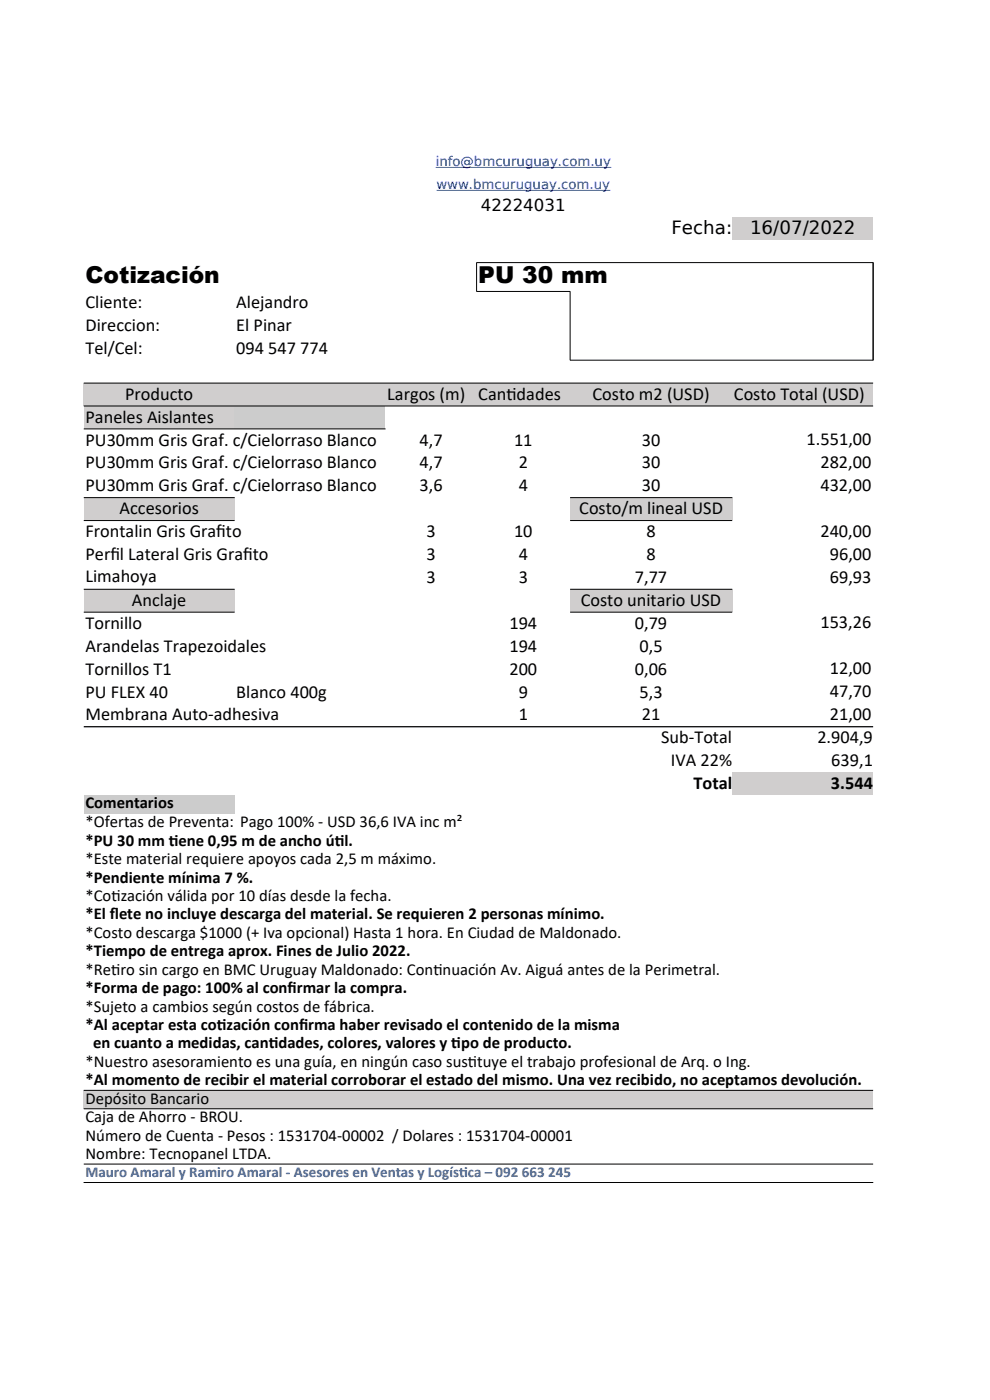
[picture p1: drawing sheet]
<svg xmlns="http://www.w3.org/2000/svg" width="210mm" height="297mm" viewBox="0 0 210 297" stroke-linecap="round" stroke-linejoin="round" font-family="sans-serif">
<defs><g id="words">
<g font-size="4.9">
<text x="18.1" y="60">Cotización</text>
<text x="101.5" y="60">PU 30 mm</text>
</g>
<g font-size="3.9">
<text x="142.4" y="49.6">Fecha:</text>
<text x="159.1" y="49.6">16/07/2022</text>
<text x="18.1" y="65.4">Cliente:</text>
<text x="50.1" y="65.4">Alejandro</text>
<text x="18.1" y="70.2">Direccion:</text>
<text x="50.1" y="70.2">El Pinar</text>
<text x="18.1" y="75.1">Tel/Cel:</text>
<text x="50.1" y="75.1">094 547 774</text>
<text x="18.1" y="89.7">Paneles Aislantes</text>
<text x="26.5" y="84.8">Producto</text>
<text x="82.2" y="84.8">Largos (m)</text>
<text x="101.5" y="84.8">Cant</text>
<text x="107.4" y="84.8">idades</text>
<text x="125.7" y="84.8">Costo m2 (USD)</text>
<text x="155.7" y="84.8">Costo Total (USD)</text>
<text x="18.1" y="94.5">PU30mm Gris Graf. c/Cielorraso Blanco</text>
<text x="89" y="94.5">4,7</text>
<text x="109" y="94.5">11</text>
<text x="136.2" y="94.5">30</text>
<text x="171.1" y="94.4">1.551,00</text>
<text x="18.1" y="99.4">PU30mm Gris Graf. c/Cielorraso Blanco</text>
<text x="89" y="99.4">4,7</text>
<text x="110" y="99.4">2</text>
<text x="136.2" y="99.4">30</text>
<text x="174" y="99.3">282,00</text>
<text x="18.1" y="104.3">PU30mm Gris Graf. c/Cielorraso Blanco</text>
<text x="89" y="104.3">3,6</text>
<text x="110" y="104.3">4</text>
<text x="136.2" y="104.3">30</text>
<text x="174" y="104.1">432,00</text>
<text x="18.1" y="114">Frontalin Gris Graf</text>
<text x="25.4" y="109.1">Accesorios</text>
<text x="45.9" y="114">ito</text>
<text x="90.5" y="114">3</text>
<text x="109" y="114">10</text>
<text x="122.9" y="109.1">Costo/m lineal USD</text>
<text x="137.2" y="114">8</text>
<text x="174" y="114">240,00</text>
<text x="18.1" y="118.8">Perf</text>
<text x="23.4" y="118.8">il Lateral Gris Graf</text>
<text x="51.6" y="118.8">ito</text>
<text x="90.5" y="118.8">3</text>
<text x="110" y="118.8">4</text>
<text x="137.2" y="118.8">8</text>
<text x="176" y="118.8">96,00</text>
<text x="18.1" y="123.5">Limahoya</text>
<text x="90.5" y="123.7">3</text>
<text x="110" y="123.7">3</text>
<text x="134.7" y="123.7">7,77</text>
<text x="176" y="123.7">69,93</text>
<text x="28" y="128.6">Anclaje</text>
<text x="123.2" y="128.6">Costo unitario USD</text>
<text x="18.1" y="133.4">Tornillo</text>
<text x="108.1" y="133.4">194</text>
<text x="134.7" y="133.4">0,79</text>
<text x="174" y="133.3">153,26</text>
<text x="18.1" y="138.3">Arandelas Trapezoidales</text>
<text x="18.1" y="143.1">Tornillos T1</text>
<text x="108.1" y="138.3">194</text>
<text x="108.1" y="143.1">200</text>
<text x="134.7" y="143.1">0,06</text>
<text x="135.7" y="138.3">0,5</text>
<text x="176" y="143">12,00</text>
<text x="18.1" y="148">PU FLEX 40</text>
<text x="50.1" y="148">Blanco 400g</text>
<text x="110" y="148">9</text>
<text x="135.7" y="148">5,3</text>
<text x="176" y="147.9">47,70</text>
<text x="18.1" y="152.8">Membrana Auto-adhesiva</text>
<text x="110" y="152.8">1</text>
<text x="136.2" y="152.8">21</text>
<text x="176" y="152.7">21,00</text>
<text x="140.2" y="157.6">Sub-Total</text>
<text x="173.4" y="157.7">2.904,9</text>
<text x="142.3" y="162.5">IVA 22%</text>
<text x="147.1" y="167.3">Total</text>
<text x="176.3" y="167.4">3.544</text>
<text x="176.4" y="162.6">639,1</text>
</g>
<g font-size="3.5">
<text x="102" y="44.8">42224031</text>
<text x="18.1" y="171.5">Comentarios</text>
<text x="18.1" y="175.5">*Ofertas de Preventa: Pago 100% - USD 36,6 IVA inc m²</text>
<text x="18.1" y="179.4">*PU 30 mm t</text>
<text x="35.8" y="179.4">iene 0,95 m de ancho út</text>
<text x="71" y="179.4">il.</text>
<text x="18.1" y="183.3">*Este material requiere apoyos cada 2,5 m máximo.</text>
<text x="18.1" y="187.3">*Pendiente mínima 7 %.</text>
<text x="18.1" y="191.1">*Cot</text>
<text x="23.6" y="191.1">ización válida por 10 días desde la fecha.</text>
<text x="18.1" y="195.1">*El f</text>
<text x="23.3" y="195.1">lete no incluye descarga del material. Se requieren 2 personas mínimo.</text>
<text x="18.1" y="199">*Costo descarga $1000 (+ Iva opcional) Hasta 1 hora. En Ciudad de Maldonado.</text>
<text x="18.1" y="202.9">*Tiempo de entrega aprox. Fines de Julio 2022.</text>
<text x="18.1" y="206.8">*Ret</text>
<text x="23.6" y="206.8">iro sin cargo en BMC Uruguay Maldonado: Cont</text>
<text x="91.9" y="206.8">inuación Av. Aiguá antes de la Perimetral.</text>
<text x="18.1" y="210.7">*Forma de pago: 100% al conf</text>
<text x="18.1" y="214.6">*Sujeto a cambios según costos de fábrica.</text>
<text x="61" y="210.7">irmar la compra.</text>
<text x="18.1" y="218.5">*Al aceptar esta cot</text>
<text x="46" y="218.5">ización conf</text>
<text x="63.4" y="218.5">irma haber revisado el contenido de la misma</text>
<text x="18.1" y="226.3">*Nuestro asesoramiento es una guía, en ningún caso sust</text>
<text x="19.7" y="222.4">en cuanto a medidas, cant</text>
<text x="57" y="222.4">idades, colores, valores y t</text>
<text x="95.7" y="222.4">ipo de producto.</text>
<text x="99.3" y="226.3">ituye el trabajo profesional de Arq. o Ing.</text>
<text x="18.1" y="230.3">*Al momento de recibir el material corroborar el estado del mismo. Una vez recibido, no aceptamos devolución.</text>
<text x="18.1" y="234.2">Depósito Bancario</text>
<text x="18.1" y="238.1">Caja de Ahorro - BROU.</text>
<text x="18.1" y="242">Número de Cuenta - Pesos : 1531704-00002 / Dolares : 1531704-00001</text>
<text x="18.1" y="245.9">Nombre: Tecnopanel LTDA.</text>
</g>
<g font-size="3.2" fill="#3465a4">
<text x="18.1" y="249.7">Mauro Amaral y Ramiro Amaral - Asesores en Ventas y Logíst</text>
<text x="97.4" y="249.7">ica – 092 663 245</text>
</g>
<g font-size="2.8" fill="#00f">
<text x="92.4" y="35.2">info@bmcuruguay.com.uy</text>
<text x="92.6" y="40.1">www.bmcuruguay.com.uy</text>
</g>
</g></defs>
<g fill="#d0cece">
<path d="M155.3 46h29.9v4.8h-29.9z" fill-rule="evenodd"/>
<path d="M17.8 81.2h167.4v4.9h-167.4z" fill-rule="evenodd"/>
<path d="M17.8 86.1h32v4.9h-32z" fill-rule="evenodd"/>
</g>
<path d="M49.8 86.1h32v4.9h-32z" fill-rule="evenodd" fill="#ccc"/>
<g fill="#d0cece">
<path d="M17.8 105.5h32v4.9h-32z" fill-rule="evenodd"/>
<path d="M120.9 105.5h34.4v4.9h-34.4z" fill-rule="evenodd"/>
<path d="M17.8 125h32v4.9h-32z" fill-rule="evenodd"/>
<path d="M120.9 125h34.4v4.9h-34.4z" fill-rule="evenodd"/>
<path d="M155.3 163.9h29.9v4.8h-29.9z" fill-rule="evenodd"/>
</g>
<path d="M17.8 168.7h32v3.9h-32z" fill-rule="evenodd" fill="#ccc"/>
<path d="M17.8 231.3h167.4v3.9h-167.4z" fill-rule="evenodd" fill="#d0cece"/>
<g fill="none" stroke="#000" stroke-width=".21">
<path d="M120.9 61.8v14.6h64.3v-20.7h-84.1v6.2l19.9-.1M17.8 81.3h167.4M17.8 86.1h167.4M17.8 91h64M17.8 105.6h32M17.8 110.4h32M120.9 105.6h34.4M120.9 110.4h34.4M17.8 125h32M17.8 129.9h32M120.9 125h34.4M120.9 129.9h34.4"/>
<path d="M17.8 231.3h167.4M17.8 235.2h167.4M17.8 247h167.4M17.8 250.9h167.4"/>
</g>
<path d="M17.8 154.2h167.4" fill="none" stroke="#000" stroke-width=".26"/>
<path d="M92.4 35.5h37.3M92.6 40.4h36.9" fill="none" stroke="#00f" stroke-width=".21"/>
<use href="#words"/>
</svg>
